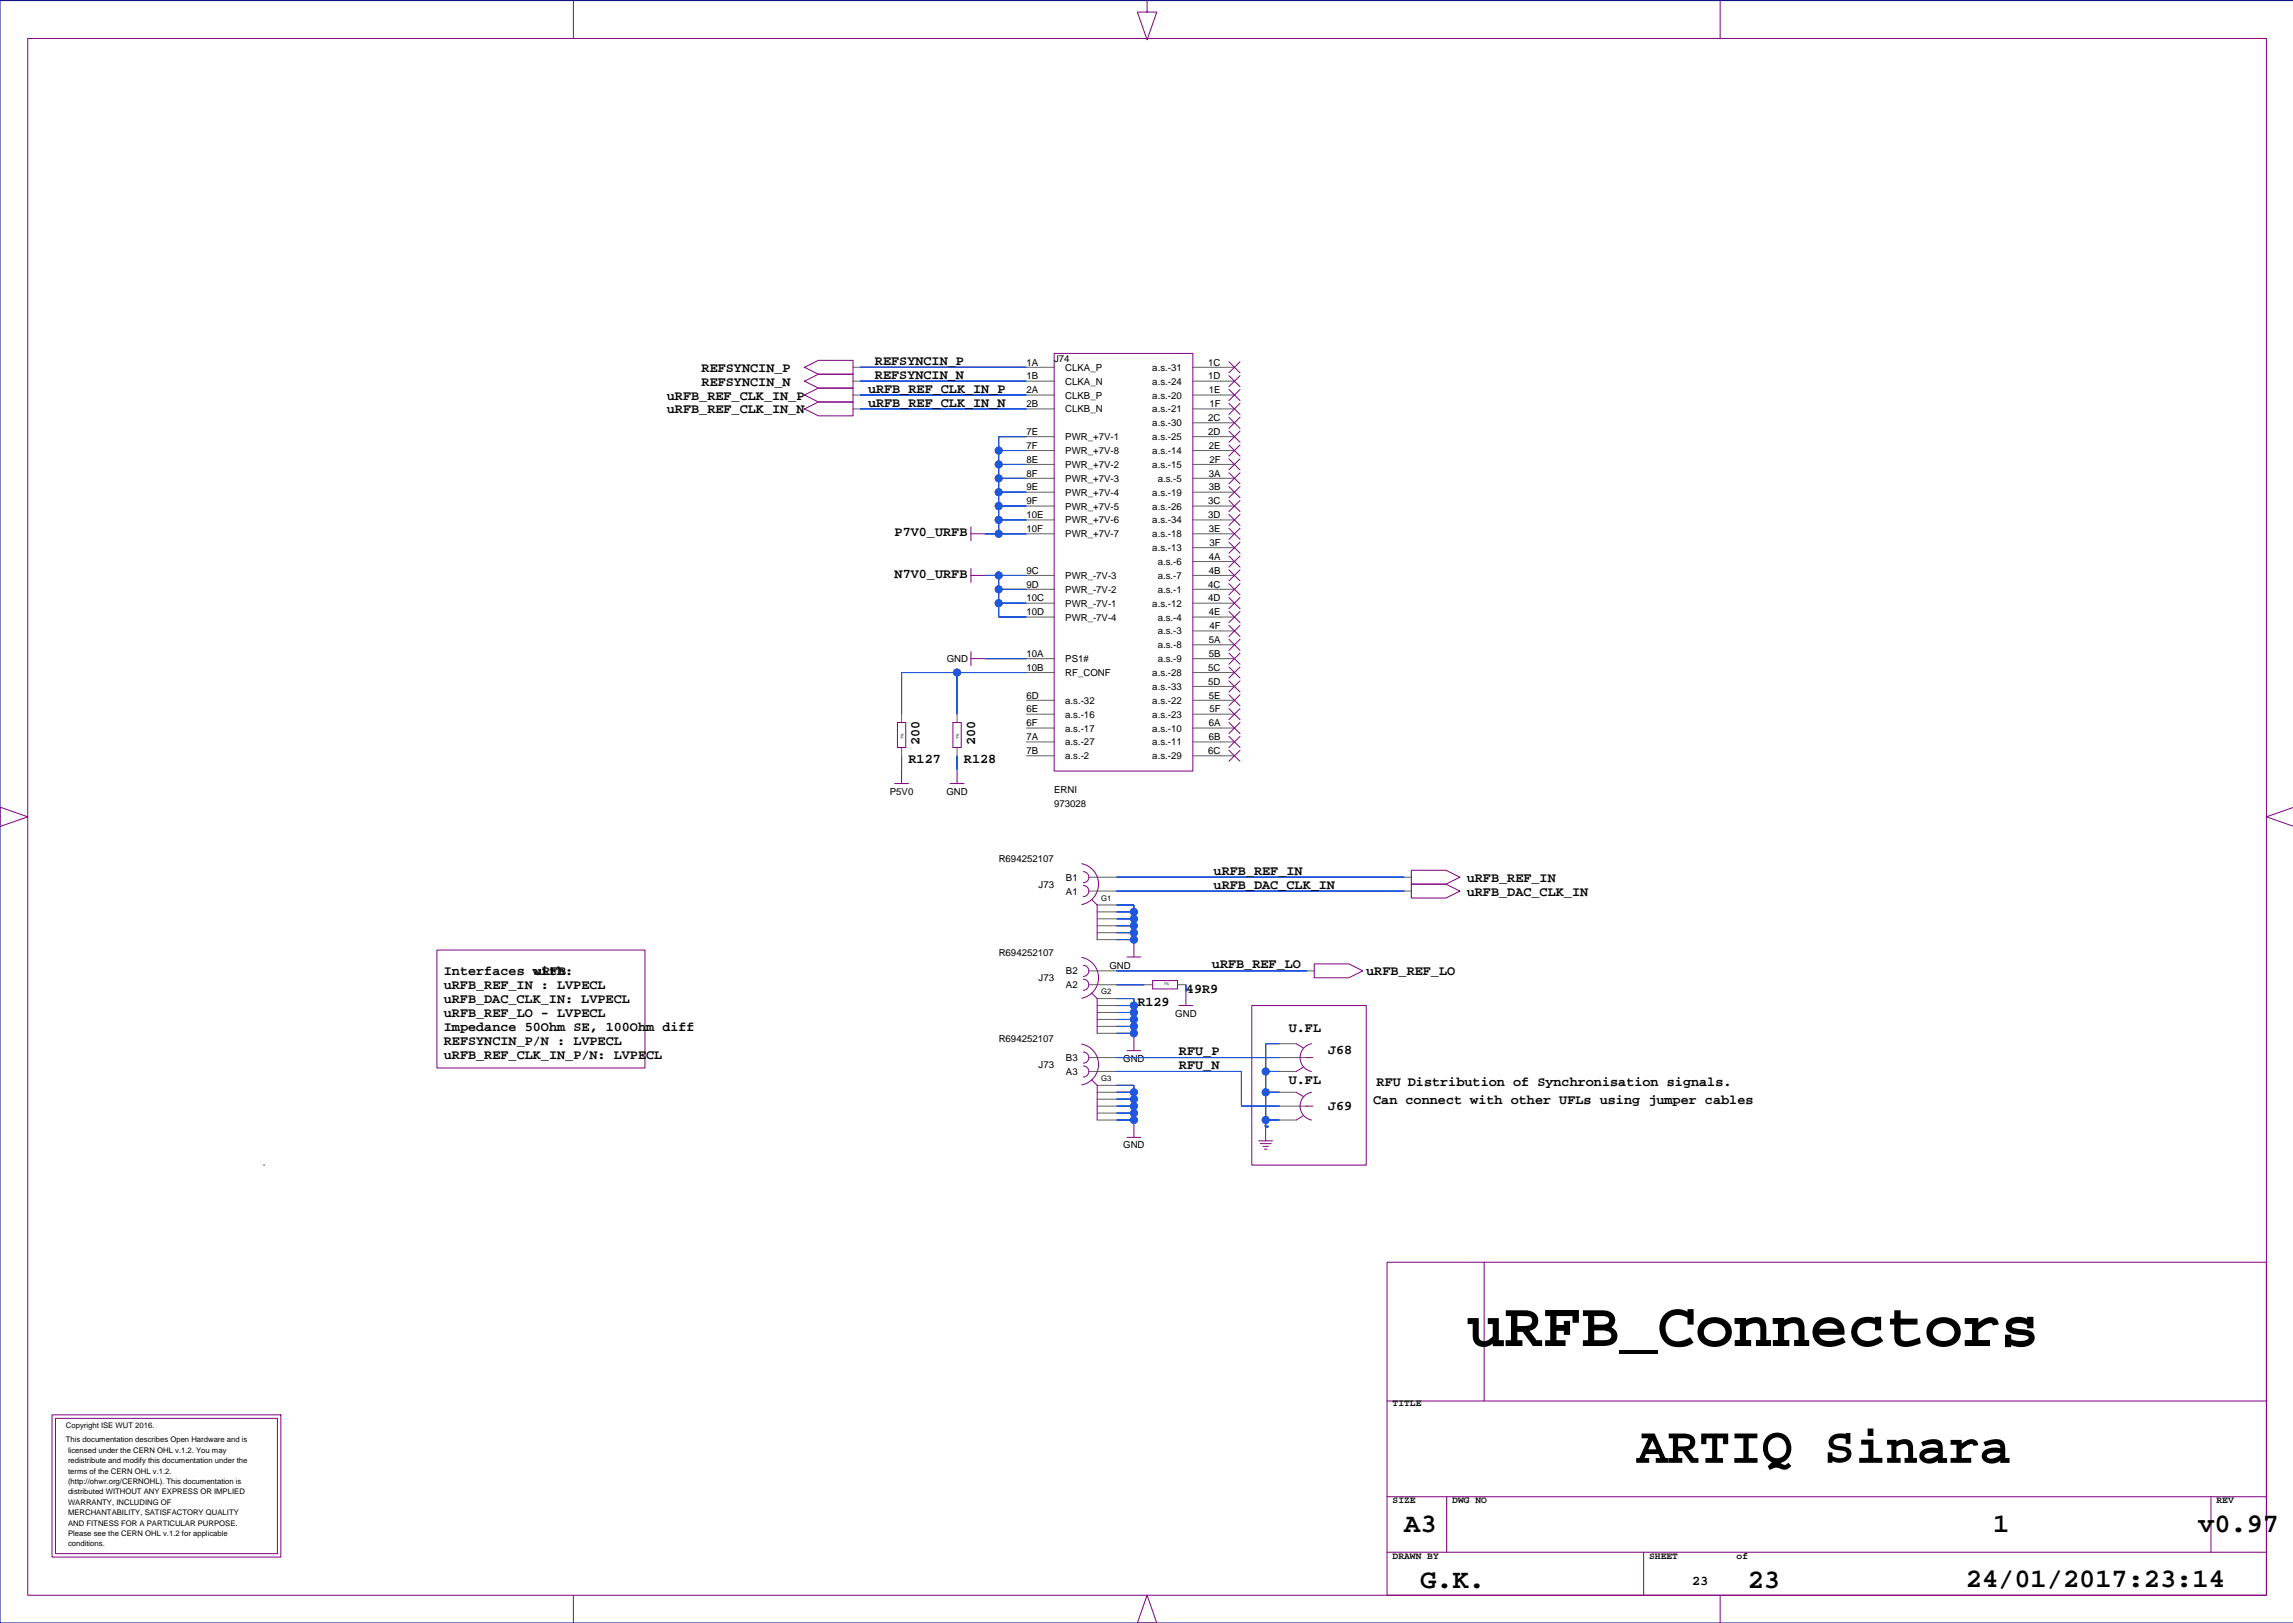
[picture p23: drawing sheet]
<svg xmlns="http://www.w3.org/2000/svg" width="420mm" height="297mm" viewBox="0 0 420 297" stroke-linecap="round" stroke-linejoin="round" font-family="sans-serif">
<defs><g id="words">
<text font-size="11.6" x="268.5" y="246.3">uRFB_Connectors</text>
<text font-size="9.5" x="299.6" y="267.7">ARTIQ Sinara</text>
<g font-size="4.9">
<text x="257.1" y="280.4">A3</text>
<text x="364.9" y="280.4">1</text>
<text x="402.5" y="280.4">v0.97</text>
<text x="260" y="290.6">G.K.</text>
<text x="320" y="290.6">23</text>
<text x="359.9" y="290.4">24/01/2017:23:14</text>
</g>
<g font-size="2.5">
<text x="128.4" y="70.6">REFSYNCIN_N</text>
<text x="128.4" y="68.1">REFSYNCIN_P</text>
<text x="158.9" y="71.9">uRFB_REF_CLK_IN_P</text>
<text x="160.2" y="69.3">REFSYNCIN_N</text>
<text x="160.2" y="66.8">REFSYNCIN_P</text>
<text x="122.1" y="75.7">uRFB_REF_CLK_IN_N</text>
<text x="122.1" y="73.1">uRFB_REF_CLK_IN_P</text>
<text x="158.9" y="74.4">uRFB_REF_CLK_IN_N</text>
<text x="163.8" y="98.2">P7V0_URFB</text>
<text x="163.8" y="105.8">N7V0_URFB</text>
<text x="168.4" y="136.4" transform="rotate(-90 168.4 136.4)">200</text>
<text x="178.5" y="136.4" transform="rotate(-90 178.5 136.4)">200</text>
<text x="166.3" y="139.7">R127</text>
<text x="176.5" y="139.7">R128</text>
<text x="222.2" y="160.1">uRFB_REF_IN</text>
<text x="268.5" y="161.4">uRFB_REF_IN</text>
<text x="222.2" y="162.6">uRFB_DAC_CLK_IN</text>
<text x="268.5" y="163.9">uRFB_DAC_CLK_IN</text>
<text x="81.3" y="178.5">Interfaces with:</text>
<text x="97.8" y="178.5">uRFB</text>
<text x="221.9" y="177.2">uRFB_REF_LO</text>
<text x="250.1" y="178.5">uRFB_REF_LO</text>
<text x="81.2" y="183.6">uRFB_DAC_CLK_IN: LVPECL</text>
<text x="81.2" y="181.1">uRFB_REF_IN : LVPECL</text>
<text x="208.2" y="184.1">R129</text>
<text x="217.1" y="181.7">49R9</text>
<text x="81.3" y="191.2">REFSYNCIN_P/N : LVPECL</text>
<text x="81.3" y="188.7">Impedance 50Ohm SE, 100Ohm diff</text>
<text x="81.3" y="186.1">uRFB_REF_LO - LVPECL</text>
<text x="236" y="188.9">U.FL</text>
<text x="81.3" y="193.8">uRFB_REF_CLK_IN_P/N: LVPECL</text>
<text x="215.9" y="193.1">RFU_P</text>
<text x="215.9" y="195.7">RFU_N</text>
<text x="243.1" y="193">J68</text>
<text x="236" y="198.5">U.FL</text>
<text x="243.1" y="203.1">J69</text>
<text x="251.4" y="202">Can connect with other UFLs using jumper cables</text>
<text x="252" y="198.8">RFU Distribution of Synchronisation signals.</text>
<text x="309.8" y="290.1">23</text>
</g>
<g font-size="1.8">
<text x="187.9" y="72">2A</text>
<text x="187.9" y="69.4">1B</text>
<text x="187.9" y="66.9">1A</text>
<text x="193" y="66.2">J74</text>
<text x="195" y="67.9">CLKA_P</text>
<text x="195" y="70.4">CLKA_N</text>
<text x="211" y="70.4">a.s.-24</text>
<text x="211" y="67.9">a.s.-31</text>
<text x="221.2" y="66.9">1C</text>
<text x="221.2" y="69.4">1D</text>
<text x="221.3" y="72">1E</text>
<text x="187.9" y="74.5">2B</text>
<text x="195" y="72.9">CLKB_P</text>
<text x="195" y="75.5">CLKB_N</text>
<text x="211" y="72.9">a.s.-20</text>
<text x="211" y="75.5">a.s.-21</text>
<text x="221.2" y="77.1">2C</text>
<text x="221.4" y="74.5">1F</text>
<text x="187.9" y="79.6">7E</text>
<text x="187.9" y="82.1">7F</text>
<text x="195" y="83.1">PWR_+7V-8</text>
<text x="195" y="80.6">PWR_+7V-1</text>
<text x="211" y="83.1">a.s.-14</text>
<text x="211" y="80.6">a.s.-25</text>
<text x="211" y="78">a.s.-30</text>
<text x="221.2" y="79.6">2D</text>
<text x="221.3" y="82.1">2E</text>
<text x="187.9" y="89.8">9E</text>
<text x="187.9" y="87.2">8F</text>
<text x="187.9" y="84.7">8E</text>
<text x="195" y="85.6">PWR_+7V-2</text>
<text x="195" y="88.2">PWR_+7V-3</text>
<text x="211" y="85.6">a.s.-15</text>
<text x="211.9" y="88.2">a.s.-5</text>
<text x="221.3" y="89.8">3B</text>
<text x="221.3" y="87.2">3A</text>
<text x="221.4" y="84.7">2F</text>
<text x="187.9" y="94.8">10E</text>
<text x="187.9" y="92.3">9F</text>
<text x="195" y="90.7">PWR_+7V-4</text>
<text x="195" y="93.2">PWR_+7V-5</text>
<text x="195" y="95.8">PWR_+7V-6</text>
<text x="211" y="93.2">a.s.-26</text>
<text x="211" y="95.8">a.s.-34</text>
<text x="211" y="90.7">a.s.-19</text>
<text x="221.2" y="94.8">3D</text>
<text x="221.2" y="92.3">3C</text>
<text x="187.9" y="97.4">10F</text>
<text x="195" y="98.3">PWR_+7V-7</text>
<text x="211" y="98.3">a.s.-18</text>
<text x="211" y="100.9">a.s.-13</text>
<text x="221.3" y="97.4">3E</text>
<text x="221.4" y="99.9">3F</text>
<text x="187.9" y="107.5">9D</text>
<text x="187.9" y="105">9C</text>
<text x="195" y="105.9">PWR_-7V-3</text>
<text x="211.9" y="103.4">a.s.-6</text>
<text x="211.9" y="105.9">a.s.-7</text>
<text x="221.2" y="107.5">4C</text>
<text x="221.3" y="105">4B</text>
<text x="221.3" y="102.5">4A</text>
<text x="187.9" y="112.6">10D</text>
<text x="187.9" y="110.1">10C</text>
<text x="195" y="108.5">PWR_-7V-2</text>
<text x="195" y="111">PWR_-7V-1</text>
<text x="195" y="113.6">PWR_-7V-4</text>
<text x="211" y="111">a.s.-12</text>
<text x="211.9" y="108.5">a.s.-1</text>
<text x="211.9" y="113.6">a.s.-4</text>
<text x="221.2" y="110.1">4D</text>
<text x="221.3" y="112.6">4E</text>
<text x="211.9" y="118.6">a.s.-8</text>
<text x="211.9" y="116.1">a.s.-3</text>
<text x="221.3" y="117.7">5A</text>
<text x="221.4" y="115.2">4F</text>
<text x="173.3" y="121.2">GND</text>
<text x="187.9" y="122.8">10B</text>
<text x="187.9" y="120.2">10A</text>
<text x="195" y="121.2">PS1#</text>
<text x="195" y="123.7">RF_CONF</text>
<text x="211" y="123.7">a.s.-28</text>
<text x="211.9" y="121.2">a.s.-9</text>
<text x="221.2" y="125.3">5D</text>
<text x="221.2" y="122.8">5C</text>
<text x="221.3" y="120.2">5B</text>
<text x="187.9" y="127.9">6D</text>
<text x="187.9" y="130.4">6E</text>
<text x="195" y="131.3">a.s.-16</text>
<text x="195" y="128.8">a.s.-32</text>
<text x="211" y="128.8">a.s.-22</text>
<text x="211" y="131.3">a.s.-23</text>
<text x="211" y="126.3">a.s.-33</text>
<text x="221.3" y="127.9">5E</text>
<text x="221.4" y="130.4">5F</text>
<text x="187.9" y="135.5">7A</text>
<text x="187.9" y="132.9">6F</text>
<text x="195" y="133.9">a.s.-17</text>
<text x="195" y="136.4">a.s.-27</text>
<text x="211" y="133.9">a.s.-10</text>
<text x="211" y="136.4">a.s.-11</text>
<text x="221.3" y="135.5">6B</text>
<text x="221.3" y="132.9">6A</text>
<text x="187.9" y="138">7B</text>
<text x="195" y="139">a.s.-2</text>
<text x="211" y="139">a.s.-29</text>
<text x="221.2" y="138">6C</text>
<text x="162.9" y="145.4">P5V0</text>
<text x="173.3" y="145.4">GND</text>
<text x="193" y="147.7">973028</text>
<text x="193" y="145.2">ERNI</text>
<text x="182.8" y="157.8">R694252107</text>
<text x="195.2" y="161.2">B1</text>
<text x="190.2" y="162.4">J73</text>
<text x="195.2" y="163.7">A1</text>
<text x="182.8" y="174.9">R694252107</text>
<text x="190.2" y="179.6">J73</text>
<text x="195.2" y="178.3">B2</text>
<text x="203.1" y="177.3">GND</text>
<text x="195.2" y="180.9">A2</text>
<text x="182.8" y="190.8">R694252107</text>
<text x="215.2" y="186.1">GND</text>
<text x="190.2" y="195.5">J73</text>
<text x="195.2" y="194.2">B3</text>
<text x="195.2" y="196.7">A3</text>
<text x="205.6" y="194.3">GND</text>
<text x="205.6" y="210.2">GND</text>
<text x="255" y="257.4">TITLE</text>
<text x="255" y="275.2">SIZE</text>
<text x="265.9" y="275.2">DWG NO</text>
<text x="405.8" y="275.2">REV</text>
<text x="255" y="285.3">DRAWN BY</text>
<text x="301.9" y="285.3">SHEET</text>
<text x="317.9" y="285.3">of</text>
</g>
<g font-size="1.4">
<text x="201.6" y="164.9">G1</text>
<text x="201.6" y="182">G2</text>
<text x="201.6" y="197.9">G3</text>
<text x="12.1" y="264">This documentation describes Open Hardware and is</text>
<text x="12.1" y="261.4">Copyright ISE WUT 2016.</text>
<text x="12.5" y="269.7">terms of the CERN OHL v.1.2.</text>
<text x="12.5" y="267.8">redistribute and modify this documentation under the</text>
<text x="12.5" y="265.9">licensed under the CERN OHL v.1.2. You may</text>
<text x="12.5" y="275.4">WARRANTY, INCLUDING OF</text>
<text x="12.5" y="273.5">distributed WITHOUT ANY EXPRESS OR IMPLIED</text>
<text x="12.5" y="271.6">(http://ohwr.org/CERNOHL). This documentation is</text>
<text x="12.5" y="281.1">Please see the CERN OHL v.1.2 for applicable</text>
<text x="12.5" y="279.2">AND FITNESS FOR A PARTICULAR PURPOSE.</text>
<text x="12.5" y="277.3">MERCHANTABILITY, SATISFACTORY QUALITY</text>
<text x="12.5" y="283">conditions.</text>
</g>
<g font-size=".7">
<text x="165.4" y="135.3" transform="rotate(-90 165.4 135.3)">1%</text>
<text x="175.5" y="135.3" transform="rotate(-90 175.5 135.3)">1%</text>
<text x="213.1" y="180.3">1%</text>
</g>
</g></defs>
<path d="M419.9 .1h-419.9v296.9h419.9" fill="none" stroke="#000080" stroke-width=".18"/>
<g fill="none" stroke="#606060" stroke-width=".18">
<path d="M156.2 69.8h1.2M156.2 67.2h1.2M156.2 72.3h1.2M156.2 74.8h1.2M187.9 69.8h5.1M187.9 67.2h5.1M187.9 72.3h5.1M187.9 74.8h5.1M187.9 79.9h5.1M218.4 69.8h7.6M218.4 67.2h7.6M218.4 72.3h7.6"/>
<path d="M218.4 74.8h7.6M218.4 79.9h7.6M218.4 77.4h7.6M180.3 97.7h.1M187.9 87.5h5.1M187.9 82.5h5.1M187.9 85h5.1M187.9 92.6h5.1M187.9 95.2h5.1M187.9 90.1h5.1M187.9 97.7h5.1M218.4 87.5h7.6"/>
<path d="M218.4 82.5h7.6M218.4 85h7.6M218.4 92.6h7.6M218.4 95.2h7.6M218.4 90.1h7.6M218.4 97.7h7.6M180.3 105.3h.1M187.9 105.3h5.1M187.9 107.9h5.1M187.9 110.4h5.1M187.9 112.9h5.1M218.4 102.8h7.6"/>
<path d="M218.4 105.3h7.6M218.4 118h7.6M218.4 107.9h7.6M218.4 100.2h7.6M218.4 110.4h7.6M218.4 112.9h7.6M218.4 115.5h7.6M165.1 130.7v1.5M165.1 136.8v1.5M175.2 130.7v1.5M175.2 136.8v1.5M180.3 120.5h.1"/>
<path d="M187.9 120.5h5.1M187.9 133.2h5.1M187.9 135.8h5.1M187.9 123.1h5.1M187.9 130.7h5.1M187.9 128.2h5.1M187.9 138.3h5.1M218.4 120.5h7.6M218.4 133.2h7.6M218.4 135.8h7.6M218.4 123.1h7.6M218.4 130.7h7.6"/>
<path d="M218.4 128.2h7.6M218.4 138.3h7.6M218.4 125.6h7.6M165.1 140.9h.1M175.2 140.9h.1M199.3 160.5h5.1M199.3 163.1h5.1M199.3 177.7h5.1M200.9 165.6h3.5M200.9 166.9h3.5M200.9 168.2h3.5M200.9 169.4h3.5"/>
<path d="M200.9 170.7h3.5M200.9 172h3.5M207.6 172.6h.1M239.3 177.7h1.3M257.1 160.5h1.3M257.1 163.1h1.3M199.3 180.2h5.1M199.3 193.6h5.1M199.3 196.1h5.1M200.9 182.8h3.5M200.9 184h3.5M200.9 185.3h3.5"/>
<path d="M200.9 186.6h3.5M200.9 187.8h3.5M200.9 189.1h3.5M200.9 198.6h3.5M200.9 199.9h3.5M207.6 189.7h.1M209.5 180.2h1.5M215.6 180.2h1.5M217.1 181.5h.1M234.3 193.6h5M234.3 196.1h3M234.3 199.9h3"/>
<path d="M234.3 191h3M200.9 201.2h3.5M200.9 202.4h3.5M200.9 203.7h3.5M200.9 205h3.5M207.6 205.6h.1M231.7 206.3h.1M234.3 202.4h5M234.3 205h3"/>
</g>
<g fill="none" stroke="#800080" stroke-width=".18">
<path d="M210 0v2.2h1.8l-1.8 5.1-1.8-5.1h1.8M5.1 7h409.8v285h-409.8zM105 .2v6.9M314.9 .2v6.9M147.3 69.8l2.5-1.3h6.4v2.5h-6.4zM147.3 67.2l2.5-1.2h6.4v2.5h-6.4zM147.3 74.8l2.5-1.2h6.4v2.5h-6.4zM147.3 72.3l2.5-1.3h6.4v2.6h-6.4zM193 64.7h25.4v76.4h-25.4zM225 66.2l2 2M225 68.7l2 2.1M225 71.3l2 2"/>
<path d="M225 73.8l2 2.1M225 76.4l2 2M225 78.9l2 2M227 66.2l-2 2M227 68.7l-2 2.1M227 71.3l-2 2M227 73.8l-2 2.1M227 76.4l-2 2M227 78.9l-2 2M177.8 96.4v2.6M177.8 97.7h2.5M225 81.4l2 2.1"/>
<path d="M225 84l2 2M225 86.5l2 2.1M225 89.1l2 2M225 91.6l2 2M225 94.1l2 2.1M225 96.7l2 2M225 99.2l2 2M227 81.4l-2 2.1M227 84l-2 2M227 86.5l-2 2.1M227 89.1l-2 2M227 91.6l-2 2"/>
<path d="M227 94.1l-2 2.1M227 96.7l-2 2M227 99.2l-2 2M177.8 104v2.6M177.8 119.3v2.5M177.8 105.3h2.5M225 101.8l2 2M225 104.3l2 2M225 106.8l2 2.1M225 109.4l2 2M225 111.9l2 2M225 114.5l2 2"/>
<path d="M225 117l2 2M225 119.5l2 2.1M227 101.8l-2 2M227 104.3l-2 2M227 106.8l-2 2.1M227 109.4l-2 2M227 111.9l-2 2M227 114.5l-2 2M227 117l-2 2M227 119.5l-2 2.1M164.3 132.2h1.5v4.6h-1.5zM174.5 132.2h1.5v4.6h-1.5z"/>
<path d="M177.8 120.5h2.5M225 122.1l2 2M225 124.6l2 2M225 127.2l2 2M225 129.7l2 2M225 132.2l2 2.1M225 134.8l2 2M225 137.3l2 2M227 122.1l-2 2M227 124.6l-2 2M227 127.2l-2 2M227 129.7l-2 2"/>
<path d="M227 132.2l-2 2.1M227 134.8l-2 2M227 137.3l-2 2M-.1 149.5l.1-1.8 5.1 1.8-5.1 1.8v-1.8M163.8 143.4h2.5M165.1 140.9v2.5M174 143.4h2.5M175.2 140.9v2.5M198 158.1a3.8 3.8 0 0 1 3.1 3.7 3.8 3.8 0 0 1-3.1 3.8M198.3 159.5a1.02 1.02 0 0 1 1 1 1.02 1.02 0 0 1-1 1.1M258.4 159.3h6.3l2.6 1.2-2.6 1.3h-6.3zM419.9 147.8l-5 1.7 5 1.7"/>
<path d="M80 173.9h38.1v21.6h-38.1zM198 175.2a3.8 3.8 0 0 1 3.1 3.8 3.8 3.8 0 0 1-3.1 3.7M198.3 162.1a1.02 1.02 0 0 1 1 1 1.02 1.02 0 0 1-1 1M198.3 176.7a1.02 1.02 0 0 1 1 1 1.02 1.02 0 0 1-1 1M198.3 179.2a1.02 1.02 0 0 1 1 1 1.02 1.02 0 0 1-1 1M199.9 164.6l1 1M200.9 165.6v6.4M206.3 175.1h2.6M207.6 172.6v2.5M211 179.5h4.6v1.5h-4.6zM240.6 176.4h6.4l2.5 1.3-2.5 1.3h-6.4zM258.4 161.8h6.3l2.6 1.3-2.6 1.3h-6.3z"/>
<path d="M198 191.1a3.8 3.8 0 0 1 3.1 3.7 3.8 3.8 0 0 1-3.1 3.8M198.3 192.5a1.02 1.02 0 0 1 1 1.1 1.02 1.02 0 0 1-1 1M198.3 195.1a1.02 1.02 0 0 1 1 1 1.02 1.02 0 0 1-1 1M199.9 181.7l1 1.1v6.3M199.9 197.6l1 1v6.4M206.3 192.3h2.6M207.6 189.7v2.6M215.9 184h2.5M217.1 181.5v2.5M229.2 184h20.9v29.2h-20.9zM237.3 191l1.3 .8M237.3 199.9l1.3 .8"/>
<path d="M238.6 195.3l-1.3 .8M239.1 193.6h1.3M240.1 191a2.59 2.59 0 0 0-2.1 2.6 2.59 2.59 0 0 0 2.1 2.5M240.1 199.9a2.59 2.59 0 0 0-2.1 2.5 2.59 2.59 0 0 0 2.1 2.6M48.2 213.2h.1M206.3 208.2h2.6M207.6 205.6v2.6M230.5 208.8h2.5M230.7 209.3h2M231.2 209.8h1M231.5 210.3h.5M231.7 206.3v2.5"/>
<path d="M238.6 204.2l-1.3 .8M239.1 202.4h1.3M253.9 231h161v61h-161zM271.7 231v25.4M9.5 258.9h41.9v26.1h-41.9zM10.2 259.6h40.6v24.7h-40.6zM253.9 256.4h161M253.9 273.9h161M264.9 273.9v10.2M404.8 273.9v10.2M105 292v5.1M210 297h1.8l-1.8-5-1.8 5 1.8 .1"/>
<path d="M253.9 284.1h161M300.9 284.1v7.9M314.9 292v5.1"/>
</g>
<g fill="#2058dd" stroke="#2058dd" stroke-width=".18">
<path d="M157.4 69.8h30.5z" fill-rule="evenodd"/>
<path d="M157.4 67.2h30.5z" fill-rule="evenodd"/>
<path d="M182.8 82.5h5.1z" fill-rule="evenodd"/>
<path d="M182.8 87.5h5.1z" fill-rule="evenodd"/>
<path d="M182.8 90.1v2.5z" fill-rule="evenodd"/>
<path d="M182.8 90.1h5.1z" fill-rule="evenodd"/>
<path d="M182.8 87.5v2.6z" fill-rule="evenodd"/>
<path d="M182.8 85v2.5z" fill-rule="evenodd"/>
<path d="M182.8 82.5v2.5z" fill-rule="evenodd"/>
<path d="M182.8 79.9v2.6z" fill-rule="evenodd"/>
<path d="M182.8 79.9h5.1z" fill-rule="evenodd"/>
<path d="M182.8 95.2h5.1z" fill-rule="evenodd"/>
<path d="M180.3 97.7h2.5z" fill-rule="evenodd"/>
<path d="M182.8 92.6v2.6z" fill-rule="evenodd"/>
<path d="M182.8 92.6h5.1z" fill-rule="evenodd"/>
<path d="M182.8 85h5.1z" fill-rule="evenodd"/>
<path d="M182.8 95.2v2.5z" fill-rule="evenodd"/>
<path d="M182.8 97.7h5.1z" fill-rule="evenodd"/>
<path d="M175.2 123.1v7.6z" fill-rule="evenodd"/>
<path d="M175.2 123.1h12.7z" fill-rule="evenodd"/>
<path d="M165.1 123.1v7.6z" fill-rule="evenodd"/>
<path d="M165.1 123.1h10.1z" fill-rule="evenodd"/>
<path d="M180.3 120.5h7.6z" fill-rule="evenodd"/>
<path d="M175.2 138.3v2.6z" fill-rule="evenodd"/>
<path d="M217.1 180.2v1.3z" fill-rule="evenodd"/>
<path d="M182.8 110.4v2.5z" fill-rule="evenodd"/>
<path d="M182.8 107.9v2.5z" fill-rule="evenodd"/>
<path d="M182.8 105.3h5.1z" fill-rule="evenodd"/>
<path d="M182.8 105.3v2.6z" fill-rule="evenodd"/>
<path d="M182.8 107.9h5.1z" fill-rule="evenodd"/>
<path d="M182.8 112.9h5.1z" fill-rule="evenodd"/>
<path d="M182.8 110.4h5.1z" fill-rule="evenodd"/>
<path d="M180.3 105.3h2.5z" fill-rule="evenodd"/>
<path d="M165.1 138.3v2.6z" fill-rule="evenodd"/>
<path d="M204.4 180.2h5.1z" fill-rule="evenodd"/>
<path d="M204.4 160.5h52.7z" fill-rule="evenodd"/>
<path d="M207.6 168.2v1.2z" fill-rule="evenodd"/>
<path d="M204.4 165.6h3.2z" fill-rule="evenodd"/>
<path d="M207.6 165.6v1.3z" fill-rule="evenodd"/>
<path d="M207.6 166.9v1.3z" fill-rule="evenodd"/>
<path d="M204.4 170.7h3.2z" fill-rule="evenodd"/>
<path d="M207.6 170.7v1.3z" fill-rule="evenodd"/>
<path d="M204.4 172h3.2z" fill-rule="evenodd"/>
<path d="M207.6 172v.6z" fill-rule="evenodd"/>
<path d="M207.6 169.4v1.3z" fill-rule="evenodd"/>
<path d="M204.4 169.4h3.2z" fill-rule="evenodd"/>
<path d="M204.4 168.2h3.2z" fill-rule="evenodd"/>
<path d="M204.4 166.9h3.2z" fill-rule="evenodd"/>
<path d="M207.6 184v1.3z" fill-rule="evenodd"/>
<path d="M207.6 186.6v1.2z" fill-rule="evenodd"/>
<path d="M204.4 187.8h3.2z" fill-rule="evenodd"/>
<path d="M207.6 187.8v1.3z" fill-rule="evenodd"/>
<path d="M207.6 185.3v1.3z" fill-rule="evenodd"/>
<path d="M207.6 189.1v.6z" fill-rule="evenodd"/>
<path d="M204.4 189.1h3.2z" fill-rule="evenodd"/>
<path d="M207.6 182.8v1.2z" fill-rule="evenodd"/>
<path d="M204.4 182.8h3.2z" fill-rule="evenodd"/>
<path d="M204.4 184h3.2z" fill-rule="evenodd"/>
<path d="M204.4 186.6h3.2z" fill-rule="evenodd"/>
<path d="M204.4 185.3h3.2z" fill-rule="evenodd"/>
<path d="M207.6 205v.6z" fill-rule="evenodd"/>
<path d="M204.4 199.9h3.2z" fill-rule="evenodd"/>
<path d="M204.4 198.6h3.2z" fill-rule="evenodd"/>
<path d="M207.6 198.6v1.3z" fill-rule="evenodd"/>
<path d="M207.6 199.9v1.3z" fill-rule="evenodd"/>
<path d="M204.4 201.2h3.2z" fill-rule="evenodd"/>
<path d="M207.6 201.2v1.2z" fill-rule="evenodd"/>
<path d="M204.4 202.4h3.2z" fill-rule="evenodd"/>
<path d="M207.6 202.4v1.3z" fill-rule="evenodd"/>
<path d="M204.4 203.7h3.2z" fill-rule="evenodd"/>
<path d="M207.6 203.7v1.3z" fill-rule="evenodd"/>
<path d="M204.4 205h3.2z" fill-rule="evenodd"/>
<path d="M231.7 206v.3z" fill-rule="evenodd"/>
<path d="M231.6 206h.1z" fill-rule="evenodd"/>
<path d="M231.6 206v.1z" fill-rule="evenodd"/>
<path d="M231.6 206.1h.6z" fill-rule="evenodd"/>
<path d="M232.2 206.1v.2z" fill-rule="evenodd"/>
<path d="M231.7 206.3h.5z" fill-rule="evenodd"/>
<path d="M231.7 205h2.6z" fill-rule="evenodd"/>
<path d="M231.7 199.9h2.6z" fill-rule="evenodd"/>
<path d="M231.7 196.1h2.6z" fill-rule="evenodd"/>
<path d="M231.7 191v5.1z" fill-rule="evenodd"/>
<path d="M231.7 196.1v3.8z" fill-rule="evenodd"/>
<path d="M231.7 199.9v5.1z" fill-rule="evenodd"/>
<path d="M231.7 205v1.3z" fill-rule="evenodd"/>
<path d="M231.7 191h2.6z" fill-rule="evenodd"/>
<path d="M204.4 177.7h34.9z" fill-rule="evenodd"/>
<path d="M204.4 193.6h29.9z" fill-rule="evenodd"/>
<path d="M227.3 196.1v6.3z" fill-rule="evenodd"/>
<path d="M227.3 202.4h7z" fill-rule="evenodd"/>
<path d="M204.4 196.1h22.9z" fill-rule="evenodd"/>
<path d="M204.4 163.1h52.7z" fill-rule="evenodd"/>
<path d="M157.4 74.8h30.5z" fill-rule="evenodd"/>
<path d="M157.4 72.3h30.5z" fill-rule="evenodd"/>
<circle cx="182.8" cy="90.1" r=".63"/>
<circle cx="182.8" cy="87.5" r=".63"/>
<circle cx="182.8" cy="82.5" r=".63"/>
<circle cx="182.8" cy="92.6" r=".63"/>
<circle cx="182.8" cy="85" r=".63"/>
<circle cx="182.8" cy="95.2" r=".63"/>
<circle cx="182.8" cy="97.7" r=".63"/>
<circle cx="175.2" cy="123.1" r=".63"/>
<circle cx="182.8" cy="107.9" r=".63"/>
<circle cx="182.8" cy="110.4" r=".63"/>
<circle cx="182.8" cy="105.3" r=".63"/>
<circle cx="207.6" cy="172" r=".63"/>
<circle cx="207.6" cy="170.7" r=".63"/>
<circle cx="207.6" cy="169.4" r=".63"/>
<circle cx="207.6" cy="168.2" r=".63"/>
<circle cx="207.6" cy="166.9" r=".63"/>
<circle cx="207.6" cy="187.8" r=".63"/>
<circle cx="207.6" cy="189.1" r=".63"/>
<circle cx="207.6" cy="184" r=".63"/>
<circle cx="207.6" cy="186.6" r=".63"/>
<circle cx="207.6" cy="185.3" r=".63"/>
<circle cx="207.6" cy="199.9" r=".63"/>
<circle cx="207.6" cy="201.2" r=".63"/>
<circle cx="207.6" cy="202.4" r=".63"/>
<circle cx="207.6" cy="203.7" r=".63"/>
<circle cx="207.6" cy="205" r=".63"/>
<circle cx="231.7" cy="196.1" r=".63"/>
<circle cx="231.7" cy="199.9" r=".63"/>
<circle cx="231.7" cy="205" r=".63"/>
</g>
<g fill="none" stroke="#2058dd" stroke-width=".18">
<path d="M157.4 69.8h30.5M157.4 67.2h30.5M157.4 74.8h30.5M157.4 72.3h30.5M187.9 79.9h-5.1v17.8M223.5 67.2h.1M223.5 69.8h.1M223.5 74.8h.1M223.5 72.3h.1M223.5 79.9h.1M223.5 77.4h.1M180.3 97.7h7.6"/>
<path d="M182.8 82.5h5.1M182.8 87.5h5.1M182.8 90.1h5.1M182.8 95.2h5.1M182.8 92.6h5.1M182.8 85h5.1M223.5 85h.1M223.5 82.5h.1M223.5 97.7h.1M223.5 95.2h.1M223.5 92.6h.1M223.5 90.1h.1"/>
<path d="M223.5 87.5h.1M180.3 105.3h7.6M182.8 105.3v7.6h5.1M182.8 107.9h5.1M182.8 110.4h5.1M223.5 105.3h.1M223.5 102.8h.1M223.5 100.2h.1M223.5 118h.1M223.5 115.5h.1M223.5 112.9h.1M223.5 110.4h.1"/>
<path d="M223.5 107.9h.1M165.1 138.3v2.6M175.2 123.1v7.6M175.2 138.3v2.6M180.3 120.5h7.6M187.9 123.1h-22.8v7.6M223.5 125.6h.1M223.5 123.1h.1M223.5 120.5h.1M223.5 138.3h.1M223.5 135.8h.1M223.5 133.2h.1"/>
<path d="M223.5 130.7h.1M223.5 128.2h.1M204.4 160.5h52.7M204.4 165.6h3.2v7M204.4 170.7h3.2M204.4 172h3.2M204.4 169.4h3.2M204.4 168.2h3.2M204.4 166.9h3.2M204.4 177.7h34.9M204.4 163.1h52.7M204.4 180.2h5.1"/>
<path d="M204.4 182.8h3.2v6.9M204.4 198.6h3.2v7M204.4 187.8h3.2M204.4 189.1h3.2M204.4 184h3.2M204.4 186.6h3.2M204.4 185.3h3.2M204.4 199.9h3.2M204.4 196.1h22.9v6.3h7M204.4 193.6h29.9M217.1 180.2v1.3M231.7 199.9h2.6"/>
<path d="M231.7 196.1h2.6M234.3 191h-2.6v15.3h.5v-.2h-.6l.1-.1M204.4 201.2h3.2M204.4 202.4h3.2M204.4 203.7h3.2M204.4 205h3.2M231.7 205h2.6"/>
<circle cx="182.8" cy="92.6" r=".63"/>
<circle cx="182.8" cy="85" r=".63"/>
<circle cx="182.8" cy="90.1" r=".63"/>
<circle cx="182.8" cy="82.5" r=".63"/>
<circle cx="182.8" cy="97.7" r=".63"/>
<circle cx="182.8" cy="87.5" r=".63"/>
<circle cx="182.8" cy="95.2" r=".63"/>
<circle cx="182.8" cy="110.4" r=".63"/>
<circle cx="182.8" cy="105.3" r=".63"/>
<circle cx="182.8" cy="107.9" r=".63"/>
<circle cx="175.2" cy="123.1" r=".63"/>
<circle cx="207.6" cy="166.9" r=".63"/>
<circle cx="207.6" cy="172" r=".63"/>
<circle cx="207.6" cy="170.7" r=".63"/>
<circle cx="207.6" cy="168.2" r=".63"/>
<circle cx="207.6" cy="169.4" r=".63"/>
<circle cx="207.6" cy="184" r=".63"/>
<circle cx="207.6" cy="187.8" r=".63"/>
<circle cx="207.6" cy="189.1" r=".63"/>
<circle cx="207.6" cy="199.9" r=".63"/>
<circle cx="207.6" cy="185.3" r=".63"/>
<circle cx="207.6" cy="186.6" r=".63"/>
<circle cx="231.7" cy="199.9" r=".63"/>
<circle cx="231.7" cy="196.1" r=".63"/>
<circle cx="207.6" cy="205" r=".63"/>
<circle cx="207.6" cy="203.7" r=".63"/>
<circle cx="207.6" cy="201.2" r=".63"/>
<circle cx="207.6" cy="202.4" r=".63"/>
<circle cx="231.7" cy="205" r=".63"/>
</g>
<use href="#words"/>
</svg>
